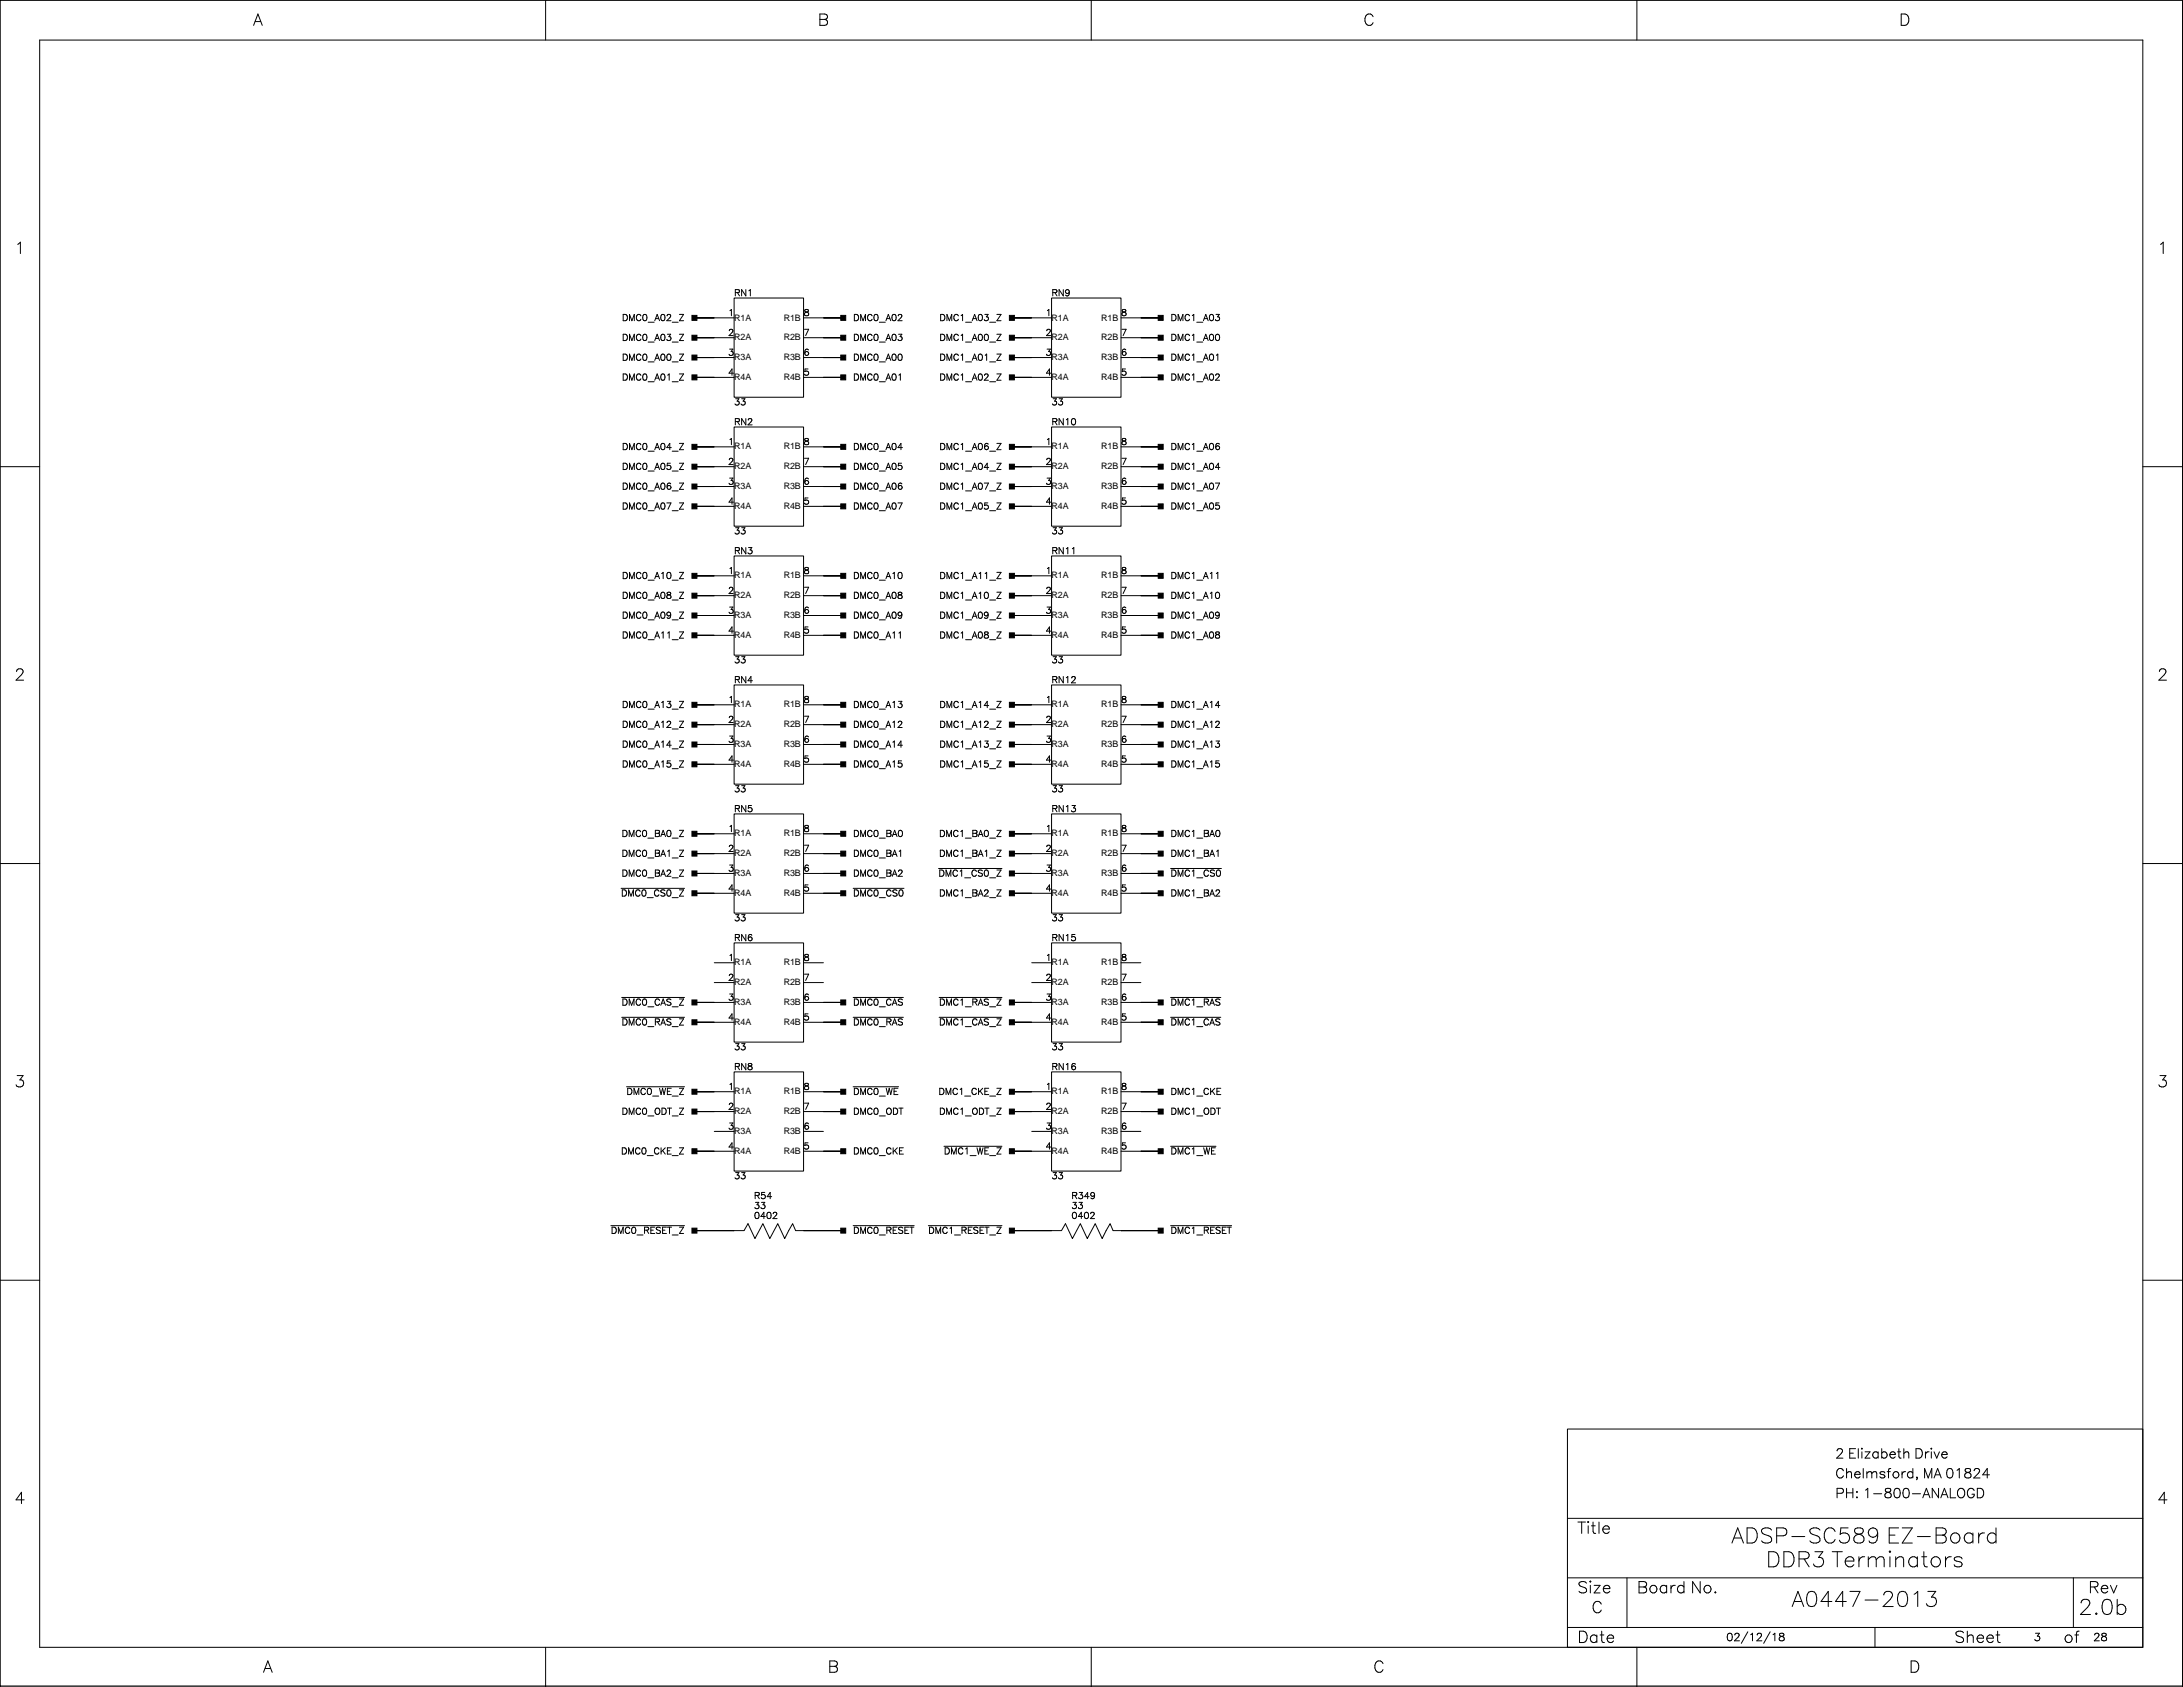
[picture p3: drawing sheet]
<svg xmlns="http://www.w3.org/2000/svg" width="559mm" height="432mm" viewBox="0 0 559 432" stroke-linecap="round" stroke-linejoin="round" font-family="sans-serif">
<defs><g id="words">
<g font-size="6">
<text x="443.2" y="393.9">ADSP-SC589 EZ-Boa</text>
<text x="505.8" y="393.9">r</text>
<text x="508.2" y="393.9">d</text>
<text x="452" y="400">DDR3 T</text>
<text x="471.8" y="400">er</text>
<text x="477.5" y="400">mi</text>
<text x="484.5" y="400">na</text>
<text x="491.5" y="400">t</text>
<text x="493.8" y="400">or</text>
<text x="499.7" y="400">s</text>
<text x="458.6" y="410.1">A04</text>
<text x="469.3" y="410.1">4</text>
<text x="473" y="410.1">7-201</text>
<text x="492.6" y="410.1">3</text>
<text x="532" y="412.2">2.0b</text>
</g>
<g font-size="4.2">
<text x="64.8" y="5.7">A</text>
<text x="209.3" y="5.7">B</text>
<text x="349" y="5.7">C</text>
<text x="486.1" y="5.7">D</text>
<text x="3.7" y="64.1">1</text>
<text x="552.2" y="64.1">1</text>
<text x="3.7" y="173.3">2</text>
<text x="552.2" y="173.3">2</text>
<text x="3.7" y="277.5">3</text>
<text x="552.2" y="277.5">3</text>
<text x="3.7" y="384.1">4</text>
<text x="552.2" y="384.1">4</text>
<text x="403.8" y="391.7">T</text>
<text x="408.8" y="391.7">l</text>
<text x="409.9" y="391.7">e</text>
<text x="403.8" y="407">Size</text>
<text x="419" y="407">Board</text>
<text x="432.7" y="407">N</text>
<text x="435.8" y="407">o.</text>
<text x="534.5" y="407">Rev</text>
<text x="407.4" y="412">C</text>
<text x="403.8" y="419.7">Dat</text>
<text x="411" y="419.7">e</text>
<text x="500.3" y="419.7">Sheet</text>
<text x="528.2" y="419.7">of</text>
<text x="67.3" y="427.3">A</text>
<text x="211.9" y="427.3">B</text>
<text x="351.5" y="427.3">C</text>
<text x="488.7" y="427.3">D</text>
</g>
<g font-size="3.5">
<text x="469.8" y="372.6">2 El</text>
<text x="469.8" y="377.6">Chel</text>
<text x="476.1" y="372.6">izabeth Drive</text>
<text x="477.4" y="377.6">msford</text>
<text x="490.1" y="377.6">, M</text>
<text x="495" y="377.6">A 01</text>
<text x="502.6" y="377.6">824</text>
<text x="469.8" y="382.7">PH</text>
<text x="474.8" y="382.7">: 1</text>
<text x="479.1" y="382.7">-800-AN</text>
<text x="496.7" y="382.7">ALOGD</text>
</g>
<g font-size="2.8">
<text x="441.9" y="419.4">02/12/18</text>
<text x="520.6" y="419.4">3</text>
<text x="535.8" y="419.4">28</text>
</g>
<g font-size="2.5">
<text x="187.9" y="75.2">RN1</text>
<text x="269.2" y="75.2">RN9</text>
<text x="159.2" y="81.6">DMC0_A02_Z</text>
<text x="186.4" y="80.3">1</text>
<text x="205.7" y="80.3">8</text>
<text x="218.4" y="81.6">DMC0_A02</text>
<text x="240.5" y="81.6">DMC1_A03_Z</text>
<text x="267.6" y="80.3">1</text>
<text x="287" y="80.3">8</text>
<text x="299.7" y="81.6">DMC1_A03</text>
<text x="159.2" y="86.6">DMC0_A03_Z</text>
<text x="186.4" y="85.4">2</text>
<text x="205.7" y="85.4">7</text>
<text x="218.4" y="86.6">DMC0_A03</text>
<text x="240.5" y="86.6">DMC1_A00_Z</text>
<text x="267.6" y="85.4">2</text>
<text x="287" y="85.4">7</text>
<text x="299.7" y="86.6">DMC1_A00</text>
<text x="159.2" y="91.7">DMC0_A00_Z</text>
<text x="186.4" y="95.5">4</text>
<text x="186.4" y="90.4">3</text>
<text x="205.7" y="95.5">5</text>
<text x="205.7" y="90.4">6</text>
<text x="218.4" y="91.7">DMC0_A00</text>
<text x="240.5" y="91.7">DMC1_A01_Z</text>
<text x="267.6" y="95.5">4</text>
<text x="267.6" y="90.4">3</text>
<text x="287" y="95.5">5</text>
<text x="287" y="90.4">6</text>
<text x="299.7" y="91.7">DMC1_A01</text>
<text x="159.2" y="96.8">DMC0_A01_Z</text>
<text x="218.4" y="96.8">DMC0_A01</text>
<text x="240.5" y="96.8">DMC1_A02_Z</text>
<text x="299.7" y="96.8">DMC1_A02</text>
<text x="187.9" y="103.1">33</text>
<text x="269.2" y="103.1">33</text>
<text x="186.4" y="113.3">1</text>
<text x="187.9" y="108.2">RN2</text>
<text x="205.7" y="113.3">8</text>
<text x="267.6" y="113.3">1</text>
<text x="269.2" y="108.2">RN10</text>
<text x="287" y="113.3">8</text>
<text x="159.2" y="114.6">DMC0_A04_Z</text>
<text x="159.2" y="119.6">DMC0_A05_Z</text>
<text x="186.4" y="118.4">2</text>
<text x="205.7" y="118.4">7</text>
<text x="218.4" y="114.6">DMC0_A04</text>
<text x="218.4" y="119.6">DMC0_A05</text>
<text x="240.5" y="119.6">DMC1_A04_Z</text>
<text x="240.5" y="114.6">DMC1_A06_Z</text>
<text x="267.6" y="118.4">2</text>
<text x="287" y="118.4">7</text>
<text x="299.7" y="119.6">DMC1_A04</text>
<text x="299.7" y="114.6">DMC1_A06</text>
<text x="159.2" y="124.7">DMC0_A06_Z</text>
<text x="186.4" y="123.5">3</text>
<text x="205.7" y="123.5">6</text>
<text x="218.4" y="124.7">DMC0_A06</text>
<text x="240.5" y="124.7">DMC1_A07_Z</text>
<text x="267.6" y="123.5">3</text>
<text x="287" y="123.5">6</text>
<text x="299.7" y="124.7">DMC1_A07</text>
<text x="159.2" y="129.8">DMC0_A07_Z</text>
<text x="186.4" y="128.5">4</text>
<text x="205.7" y="128.5">5</text>
<text x="218.4" y="129.8">DMC0_A07</text>
<text x="240.5" y="129.8">DMC1_A05_Z</text>
<text x="267.6" y="128.5">4</text>
<text x="287" y="128.5">5</text>
<text x="299.7" y="129.8">DMC1_A05</text>
<text x="187.9" y="136.1">33</text>
<text x="269.2" y="136.1">33</text>
<text x="187.9" y="141.2">RN3</text>
<text x="269.2" y="141.2">RN11</text>
<text x="159.2" y="147.6">DMC0_A10_Z</text>
<text x="186.4" y="146.3">1</text>
<text x="205.7" y="146.3">8</text>
<text x="218.4" y="147.6">DMC0_A10</text>
<text x="240.5" y="147.6">DMC1_A11_Z</text>
<text x="267.6" y="146.3">1</text>
<text x="287" y="146.3">8</text>
<text x="299.7" y="147.6">DMC1_A11</text>
<text x="159.2" y="152.7">DMC0_A08_Z</text>
<text x="186.4" y="151.4">2</text>
<text x="205.7" y="151.4">7</text>
<text x="218.4" y="152.7">DMC0_A08</text>
<text x="240.5" y="152.7">DMC1_A10_Z</text>
<text x="267.6" y="151.4">2</text>
<text x="287" y="151.4">7</text>
<text x="299.7" y="152.7">DMC1_A10</text>
<text x="159.2" y="157.7">DMC0_A09_Z</text>
<text x="186.4" y="161.5">4</text>
<text x="186.4" y="156.5">3</text>
<text x="205.7" y="161.5">5</text>
<text x="205.7" y="156.5">6</text>
<text x="218.4" y="157.7">DMC0_A09</text>
<text x="240.5" y="157.7">DMC1_A09_Z</text>
<text x="267.6" y="161.5">4</text>
<text x="267.6" y="156.5">3</text>
<text x="287" y="161.5">5</text>
<text x="287" y="156.5">6</text>
<text x="299.7" y="157.7">DMC1_A09</text>
<text x="159.2" y="162.8">DMC0_A11_Z</text>
<text x="218.4" y="162.8">DMC0_A11</text>
<text x="240.5" y="162.8">DMC1_A08_Z</text>
<text x="299.7" y="162.8">DMC1_A08</text>
<text x="187.9" y="169.2">33</text>
<text x="269.2" y="169.2">33</text>
<text x="186.4" y="179.3">1</text>
<text x="187.9" y="174.2">RN4</text>
<text x="205.7" y="179.3">8</text>
<text x="267.6" y="179.3">1</text>
<text x="269.2" y="174.2">RN12</text>
<text x="287" y="179.3">8</text>
<text x="159.2" y="180.6">DMC0_A13_Z</text>
<text x="159.2" y="185.7">DMC0_A12_Z</text>
<text x="186.4" y="184.4">2</text>
<text x="205.7" y="184.4">7</text>
<text x="218.4" y="180.6">DMC0_A13</text>
<text x="218.4" y="185.7">DMC0_A12</text>
<text x="240.5" y="180.6">DMC1_A14_Z</text>
<text x="240.5" y="185.7">DMC1_A12_Z</text>
<text x="267.6" y="184.4">2</text>
<text x="287" y="184.4">7</text>
<text x="299.7" y="180.6">DMC1_A14</text>
<text x="299.7" y="185.7">DMC1_A12</text>
<text x="159.2" y="190.7">DMC0_A14_Z</text>
<text x="186.4" y="189.5">3</text>
<text x="205.7" y="189.5">6</text>
<text x="218.4" y="190.7">DMC0_A14</text>
<text x="240.5" y="190.7">DMC1_A13_Z</text>
<text x="267.6" y="189.5">3</text>
<text x="287" y="189.5">6</text>
<text x="299.7" y="190.7">DMC1_A13</text>
<text x="159.2" y="195.8">DMC0_A15_Z</text>
<text x="186.4" y="194.6">4</text>
<text x="205.7" y="194.6">5</text>
<text x="218.4" y="195.8">DMC0_A15</text>
<text x="240.5" y="195.8">DMC1_A15_Z</text>
<text x="267.6" y="194.6">4</text>
<text x="287" y="194.6">5</text>
<text x="299.7" y="195.8">DMC1_A15</text>
<text x="187.9" y="202.2">33</text>
<text x="269.2" y="202.2">33</text>
<text x="187.9" y="207.3">RN5</text>
<text x="269.2" y="207.3">RN13</text>
<text x="159.1" y="213.6">DMC0_BA0_Z</text>
<text x="186.4" y="212.3">1</text>
<text x="205.7" y="212.3">8</text>
<text x="218.4" y="213.6">DMC0_BA0</text>
<text x="240.4" y="213.6">DMC1_BA0_Z</text>
<text x="267.6" y="212.3">1</text>
<text x="287" y="212.3">8</text>
<text x="299.7" y="213.6">DMC1_BA0</text>
<text x="159.1" y="218.7">DMC0_BA1_Z</text>
<text x="186.4" y="217.4">2</text>
<text x="205.7" y="217.4">7</text>
<text x="218.4" y="218.7">DMC0_BA1</text>
<text x="240.4" y="218.7">DMC1_BA1_Z</text>
<text x="267.6" y="217.4">2</text>
<text x="287" y="217.4">7</text>
<text x="299.7" y="218.7">DMC1_BA1</text>
<text x="159.1" y="223.8">DMC0_BA2_Z</text>
<text x="186.4" y="227.6">4</text>
<text x="186.4" y="222.5">3</text>
<text x="205.7" y="227.6">5</text>
<text x="205.7" y="222.5">6</text>
<text x="218.4" y="223.8">DMC0_BA2</text>
<text x="240.2" y="223.8">DMC1_CS0_Z</text>
<text x="267.6" y="227.6">4</text>
<text x="267.6" y="222.5">3</text>
<text x="287" y="227.6">5</text>
<text x="287" y="222.5">6</text>
<text x="299.7" y="223.8">DMC1_CS0</text>
<text x="159" y="228.8">DMC0_CS0_Z</text>
<text x="218.4" y="228.8">DMC0_CS0</text>
<text x="240.4" y="228.8">DMC1_BA2_Z</text>
<text x="299.7" y="228.8">DMC1_BA2</text>
<text x="187.9" y="235.2">33</text>
<text x="269.2" y="235.2">33</text>
<text x="186.4" y="245.3">1</text>
<text x="187.9" y="240.3">RN6</text>
<text x="205.7" y="245.3">8</text>
<text x="267.6" y="245.3">1</text>
<text x="269.2" y="240.3">RN15</text>
<text x="287" y="245.3">8</text>
<text x="186.4" y="250.4">2</text>
<text x="205.7" y="250.4">7</text>
<text x="267.6" y="250.4">2</text>
<text x="287" y="250.4">7</text>
<text x="159.1" y="256.8">DMC0_CAS_Z</text>
<text x="186.4" y="255.5">3</text>
<text x="205.7" y="255.5">6</text>
<text x="218.4" y="256.8">DMC0_CAS</text>
<text x="240.4" y="256.8">DMC1_RAS_Z</text>
<text x="267.6" y="255.5">3</text>
<text x="287" y="255.5">6</text>
<text x="299.7" y="256.8">DMC1_RAS</text>
<text x="159.1" y="261.9">DMC0_RAS_Z</text>
<text x="186.4" y="260.6">4</text>
<text x="205.7" y="260.6">5</text>
<text x="218.4" y="261.9">DMC0_RAS</text>
<text x="240.4" y="261.9">DMC1_CAS_Z</text>
<text x="267.6" y="260.6">4</text>
<text x="287" y="260.6">5</text>
<text x="299.7" y="261.9">DMC1_CAS</text>
<text x="187.9" y="268.2">33</text>
<text x="269.2" y="268.2">33</text>
<text x="187.9" y="273.3">RN8</text>
<text x="269.2" y="273.3">RN16</text>
<text x="160.4" y="279.6">DMC0_WE_Z</text>
<text x="186.4" y="278.4">1</text>
<text x="205.7" y="278.4">8</text>
<text x="218.4" y="279.6">DMC0_WE</text>
<text x="240.2" y="279.6">DMC1_CKE_Z</text>
<text x="267.6" y="278.4">1</text>
<text x="287" y="278.4">8</text>
<text x="299.7" y="279.6">DMC1_CKE</text>
<text x="159.1" y="284.7">DMC0_ODT_Z</text>
<text x="186.4" y="283.4">2</text>
<text x="205.7" y="283.4">7</text>
<text x="218.4" y="284.7">DMC0_ODT</text>
<text x="240.4" y="284.7">DMC1_ODT_Z</text>
<text x="267.6" y="283.4">2</text>
<text x="287" y="283.4">7</text>
<text x="299.7" y="284.7">DMC1_ODT</text>
<text x="186.4" y="293.6">4</text>
<text x="186.4" y="288.5">3</text>
<text x="205.7" y="293.6">5</text>
<text x="205.7" y="288.5">6</text>
<text x="267.6" y="293.6">4</text>
<text x="267.6" y="288.5">3</text>
<text x="287" y="293.6">5</text>
<text x="287" y="288.5">6</text>
<text x="159" y="294.9">DMC0_CKE_Z</text>
<text x="218.4" y="294.9">DMC0_CKE</text>
<text x="241.6" y="294.9">DMC1_WE_Z</text>
<text x="299.7" y="294.9">DMC1_WE</text>
<text x="187.9" y="301.2">33</text>
<text x="269.2" y="301.2">33</text>
<text x="193" y="311.4">0402</text>
<text x="193" y="308.8">33</text>
<text x="193" y="306.3">R54</text>
<text x="274.3" y="306.3">R349</text>
<text x="274.3" y="308.8">33</text>
<text x="274.3" y="311.4">0402</text>
<text x="156.4" y="315.2">DMC0_RESET_Z</text>
<text x="218.4" y="315.2">DMC0_RESET</text>
<text x="237.6" y="315.2">DMC1_RESET_Z</text>
<text x="299.7" y="315.2">DMC1_RESET</text>
</g>
<g font-size="2.3">
<text x="187.9" y="82">R1A</text>
<text x="200.6" y="82">R1B</text>
<text x="269.2" y="82">R1A</text>
<text x="281.9" y="82">R1B</text>
<text x="187.9" y="87.1">R2A</text>
<text x="200.6" y="87.1">R2B</text>
<text x="269.2" y="87.1">R2A</text>
<text x="281.9" y="87.1">R2B</text>
<text x="187.9" y="92.2">R3A</text>
<text x="200.6" y="92.2">R3B</text>
<text x="269.2" y="92.2">R3A</text>
<text x="281.9" y="92.2">R3B</text>
<text x="187.9" y="97.3">R4A</text>
<text x="200.6" y="97.3">R4B</text>
<text x="269.2" y="97.3">R4A</text>
<text x="281.9" y="97.3">R4B</text>
<text x="187.9" y="115.1">R1A</text>
<text x="200.6" y="115.1">R1B</text>
<text x="269.2" y="115.1">R1A</text>
<text x="281.9" y="115.1">R1B</text>
<text x="187.9" y="120.1">R2A</text>
<text x="187.9" y="125.2">R3A</text>
<text x="200.6" y="120.1">R2B</text>
<text x="200.6" y="125.2">R3B</text>
<text x="269.2" y="120.1">R2A</text>
<text x="269.2" y="125.2">R3A</text>
<text x="281.9" y="120.1">R2B</text>
<text x="281.9" y="125.2">R3B</text>
<text x="187.9" y="130.3">R4A</text>
<text x="200.6" y="130.3">R4B</text>
<text x="269.2" y="130.3">R4A</text>
<text x="281.9" y="130.3">R4B</text>
<text x="187.9" y="148.1">R1A</text>
<text x="200.6" y="148.1">R1B</text>
<text x="269.2" y="148.1">R1A</text>
<text x="281.9" y="148.1">R1B</text>
<text x="187.9" y="153.1">R2A</text>
<text x="200.6" y="153.1">R2B</text>
<text x="269.2" y="153.1">R2A</text>
<text x="281.9" y="153.1">R2B</text>
<text x="187.9" y="158.2">R3A</text>
<text x="200.6" y="158.2">R3B</text>
<text x="269.2" y="158.2">R3A</text>
<text x="281.9" y="158.2">R3B</text>
<text x="187.9" y="163.3">R4A</text>
<text x="200.6" y="163.3">R4B</text>
<text x="269.2" y="163.3">R4A</text>
<text x="281.9" y="163.3">R4B</text>
<text x="187.9" y="181.1">R1A</text>
<text x="200.6" y="181.1">R1B</text>
<text x="269.2" y="181.1">R1A</text>
<text x="281.9" y="181.1">R1B</text>
<text x="187.9" y="186.2">R2A</text>
<text x="187.9" y="191.2">R3A</text>
<text x="200.6" y="186.2">R2B</text>
<text x="200.6" y="191.2">R3B</text>
<text x="269.2" y="186.2">R2A</text>
<text x="269.2" y="191.2">R3A</text>
<text x="281.9" y="186.2">R2B</text>
<text x="281.9" y="191.2">R3B</text>
<text x="187.9" y="196.3">R4A</text>
<text x="200.6" y="196.3">R4B</text>
<text x="269.2" y="196.3">R4A</text>
<text x="281.9" y="196.3">R4B</text>
<text x="187.9" y="214.1">R1A</text>
<text x="200.6" y="214.1">R1B</text>
<text x="269.2" y="214.1">R1A</text>
<text x="281.9" y="214.1">R1B</text>
<text x="187.9" y="219.2">R2A</text>
<text x="200.6" y="219.2">R2B</text>
<text x="269.2" y="219.2">R2A</text>
<text x="281.9" y="219.2">R2B</text>
<text x="187.9" y="224.2">R3A</text>
<text x="200.6" y="224.2">R3B</text>
<text x="269.2" y="224.2">R3A</text>
<text x="281.9" y="224.2">R3B</text>
<text x="187.9" y="229.3">R4A</text>
<text x="200.6" y="229.3">R4B</text>
<text x="269.2" y="229.3">R4A</text>
<text x="281.9" y="229.3">R4B</text>
<text x="187.9" y="247.1">R1A</text>
<text x="200.6" y="247.1">R1B</text>
<text x="269.2" y="247.1">R1A</text>
<text x="281.9" y="247.1">R1B</text>
<text x="187.9" y="252.2">R2A</text>
<text x="187.9" y="257.3">R3A</text>
<text x="200.6" y="252.2">R2B</text>
<text x="200.6" y="257.3">R3B</text>
<text x="269.2" y="252.2">R2A</text>
<text x="269.2" y="257.3">R3A</text>
<text x="281.9" y="252.2">R2B</text>
<text x="281.9" y="257.3">R3B</text>
<text x="187.9" y="262.3">R4A</text>
<text x="200.6" y="262.3">R4B</text>
<text x="269.2" y="262.3">R4A</text>
<text x="281.9" y="262.3">R4B</text>
<text x="187.9" y="280.1">R1A</text>
<text x="200.6" y="280.1">R1B</text>
<text x="269.2" y="280.1">R1A</text>
<text x="281.9" y="280.1">R1B</text>
<text x="187.9" y="285.2">R2A</text>
<text x="200.6" y="285.2">R2B</text>
<text x="269.2" y="285.2">R2A</text>
<text x="281.9" y="285.2">R2B</text>
<text x="187.9" y="290.3">R3A</text>
<text x="200.6" y="290.3">R3B</text>
<text x="269.2" y="290.3">R3A</text>
<text x="281.9" y="290.3">R3B</text>
<text x="187.9" y="295.3">R4A</text>
<text x="200.6" y="295.3">R4B</text>
<text x="269.2" y="295.3">R4A</text>
<text x="281.9" y="295.3">R4B</text>
</g>
</g></defs>
<g fill="none" stroke="#000" stroke-width=".26">
<path d="M558.7 -.1v431.6h-558.7v-431.5M0 .1h558.7v431.7h-558.7zM10.2 10.3h538.3v411.3h-538.3zM139.7 .1v10.2M279.3 .1v10.2M419 .1v10.2M187.9 76.3h17.8v25.4h-17.8zM269.2 76.3h17.8v25.4h-17.8zM177.8 81.4h10.1M177.8 86.4h10.1M177.8 91.5h10.1M177.8 96.6h10.1"/>
<path d="M205.7 81.4h10.2M205.7 86.4h10.2M205.7 91.5h10.2M205.7 96.6h10.2M259 81.4h10.2M259 86.4h10.2M259 91.5h10.2M259 96.6h10.2M287 81.4h10.1M287 86.4h10.1M287 91.5h10.1M287 96.6h10.1"/>
<path d="M0 119.5h10.2M177.8 119.5h10.1M177.8 114.4h10.1M187.9 109.3h17.8v25.4h-17.8zM205.7 119.5h10.2M205.7 114.4h10.2M259 119.5h10.2M259 114.4h10.2M269.2 109.3h17.8v25.4h-17.8zM287 119.5h10.1M287 114.4h10.1M548.5 119.5h10.2"/>
<path d="M177.8 124.5h10.1M177.8 129.6h10.1M205.7 124.5h10.2M205.7 129.6h10.2M259 124.5h10.2M259 129.6h10.2M287 124.5h10.1M287 129.6h10.1M177.8 147.4h10.1M177.8 152.5h10.1M177.8 157.5h10.1M187.9 142.3h17.8v25.4h-17.8z"/>
<path d="M205.7 147.4h10.2M205.7 152.5h10.2M205.7 157.5h10.2M259 147.4h10.2M259 152.5h10.2M259 157.5h10.2M269.2 142.3h17.8v25.4h-17.8zM287 147.4h10.1M287 152.5h10.1M287 157.5h10.1M177.8 162.6h10.1M187.9 175.3h17.8v25.4h-17.8z"/>
<path d="M205.7 162.6h10.2M259 162.6h10.2M269.2 175.3h17.8v25.4h-17.8zM287 162.6h10.1M177.8 180.4h10.1M177.8 185.5h10.1M177.8 190.6h10.1M177.8 195.6h10.1M205.7 180.4h10.2M205.7 185.5h10.2M205.7 190.6h10.2M205.7 195.6h10.2"/>
<path d="M259 180.4h10.2M259 185.5h10.2M259 190.6h10.2M259 195.6h10.2M287 180.4h10.1M287 185.5h10.1M287 190.6h10.1M287 195.6h10.1M177.8 213.4h10.1M177.8 218.5h10.1M187.9 208.3h17.8v25.4h-17.8zM205.7 213.4h10.2"/>
<path d="M205.7 218.5h10.2M259 213.4h10.2M259 218.5h10.2M269.2 208.3h17.8v25.4h-17.8zM287 213.4h10.1M287 218.5h10.1M0 221h10.2M159 227.4h16.2M177.8 223.6h10.1M177.8 228.6h10.1M205.7 223.6h10.2M205.7 228.6h10.2"/>
<path d="M218.4 227.4h13M240.2 222.3h16.3M259 223.6h10.2M259 228.6h10.2M287 223.6h10.1M287 228.6h10.1M299.7 222.3h13M548.5 221h10.2M159.1 255.3h16.1M177.8 256.6h10.1M182.8 246.4h5.1M182.8 251.5h5.1"/>
<path d="M187.9 241.3h17.8v25.4h-17.8zM205.7 246.4h5.1M205.7 251.5h5.1M205.7 256.6h10.2M218.4 255.3h12.8M240.4 255.3h16.1M259 256.6h10.2M264.1 246.4h5.1M264.1 251.5h5.1M269.2 241.3h17.8v25.4h-17.8zM287 246.4h5M287 251.5h5"/>
<path d="M287 256.6h10.1M299.7 255.3h12.8M159.1 260.4h16.1M160.4 278.2h14.8M177.8 261.7h10.1M177.8 279.4h10.1M187.9 274.4h17.8v25.3h-17.8zM205.7 261.7h10.2M205.7 279.4h10.2M218.4 260.4h12.8M218.4 278.2h11.6M240.4 260.4h16.1"/>
<path d="M259 261.7h10.2M259 279.4h10.2M269.2 274.4h17.8v25.3h-17.8zM287 261.7h10.1M287 279.4h10.1M299.7 260.4h12.8M177.8 284.5h10.1M177.8 294.7h10.1M182.8 289.6h5.1M205.7 284.5h10.2M205.7 289.6h5.1M205.7 294.7h10.2"/>
<path d="M241.6 293.4h14.9M259 284.5h10.2M259 294.7h10.2M264.1 289.6h5.1M287 284.5h10.1M287 289.6h5M287 294.7h10.1M299.7 293.4h11.6M156.4 313.7h18.8M177.8 315h12.7l1-1.8 1.7 3.8 2.1-3.8 1.8 3.8 2-3.8 1.8 3.8 2-3.8 .8 1.8h12.2M218.4 313.7h15.6M237.6 313.7h18.9"/>
<path d="M259 315h12.7l1-1.8 1.8 3.8 2-3.8 1.8 3.8 2.1-3.8 1.7 3.8 2.1-3.8 .7 1.8h12.2M299.7 313.7h15.6M0 327.7h10.2M548.5 327.7h10.2M401.2 365.8h147.3v55.8h-147.3zM401.2 388.6h147.3M407.4 390.5h.9M401.2 403.9h147.3M401.2 416.6h147.3M416.5 403.9v12.7M447.4 417.7l-1.7 2.9M453.1 417.7l-1.6 2.9"/>
<path d="M480 416.6v5M530.7 403.9v12.7M139.7 421.6v10.2M279.3 421.6v10.2M419 421.6v10.2"/>
</g>
<g fill="#000" stroke="#000" stroke-width=".26">
<path d="M177.1 90.9h1.3v1.3h-1.3z" fill-rule="evenodd"/>
<path d="M177.1 96h1.3v1.2h-1.3z" fill-rule="evenodd"/>
<path d="M177.1 80.7h1.3v1.3h-1.3z" fill-rule="evenodd"/>
<path d="M177.1 85.8h1.3v1.3h-1.3z" fill-rule="evenodd"/>
<path d="M177.8 91.5h5z" fill-rule="evenodd"/>
<path d="M177.8 96.6h5z" fill-rule="evenodd"/>
<path d="M177.8 81.4h5z" fill-rule="evenodd"/>
<path d="M177.8 86.4h5z" fill-rule="evenodd"/>
<path d="M215.2 90.9h1.3v1.3h-1.3z" fill-rule="evenodd"/>
<path d="M215.2 96h1.3v1.2h-1.3z" fill-rule="evenodd"/>
<path d="M215.2 80.7h1.3v1.3h-1.3z" fill-rule="evenodd"/>
<path d="M215.2 85.8h1.3v1.3h-1.3z" fill-rule="evenodd"/>
<path d="M210.8 91.5h5.1z" fill-rule="evenodd"/>
<path d="M210.8 96.6h5.1z" fill-rule="evenodd"/>
<path d="M210.8 81.4h5.1z" fill-rule="evenodd"/>
<path d="M210.8 86.4h5.1z" fill-rule="evenodd"/>
<path d="M258.4 85.8h1.3v1.3h-1.3z" fill-rule="evenodd"/>
<path d="M258.4 90.9h1.3v1.3h-1.3z" fill-rule="evenodd"/>
<path d="M258.4 96h1.3v1.2h-1.3z" fill-rule="evenodd"/>
<path d="M258.4 80.7h1.3v1.3h-1.3z" fill-rule="evenodd"/>
<path d="M259 86.4h5.1z" fill-rule="evenodd"/>
<path d="M259 91.5h5.1z" fill-rule="evenodd"/>
<path d="M259 96.6h5.1z" fill-rule="evenodd"/>
<path d="M259 81.4h5.1z" fill-rule="evenodd"/>
<path d="M296.5 85.8h1.2v1.3h-1.2z" fill-rule="evenodd"/>
<path d="M296.5 90.9h1.2v1.3h-1.2z" fill-rule="evenodd"/>
<path d="M296.5 96h1.2v1.2h-1.2z" fill-rule="evenodd"/>
<path d="M296.5 80.7h1.2v1.3h-1.2z" fill-rule="evenodd"/>
<path d="M292 86.4h5.1z" fill-rule="evenodd"/>
<path d="M292 91.5h5.1z" fill-rule="evenodd"/>
<path d="M292 96.6h5.1z" fill-rule="evenodd"/>
<path d="M292 81.4h5.1z" fill-rule="evenodd"/>
<path d="M177.1 113.7h1.3v1.3h-1.3z" fill-rule="evenodd"/>
<path d="M177.8 114.4h5z" fill-rule="evenodd"/>
<path d="M177.8 119.5h5z" fill-rule="evenodd"/>
<path d="M215.2 113.7h1.3v1.3h-1.3z" fill-rule="evenodd"/>
<path d="M210.8 114.4h5.1z" fill-rule="evenodd"/>
<path d="M210.8 119.5h5.1z" fill-rule="evenodd"/>
<path d="M258.4 113.7h1.3v1.3h-1.3z" fill-rule="evenodd"/>
<path d="M259 119.5h5.1z" fill-rule="evenodd"/>
<path d="M259 114.4h5.1z" fill-rule="evenodd"/>
<path d="M296.5 113.7h1.2v1.3h-1.2z" fill-rule="evenodd"/>
<path d="M292 119.5h5.1z" fill-rule="evenodd"/>
<path d="M292 114.4h5.1z" fill-rule="evenodd"/>
<path d="M177.1 118.8h1.3v1.3h-1.3z" fill-rule="evenodd"/>
<path d="M177.1 123.9h1.3v1.3h-1.3z" fill-rule="evenodd"/>
<path d="M177.1 129h1.3v1.2h-1.3z" fill-rule="evenodd"/>
<path d="M177.8 124.5h5z" fill-rule="evenodd"/>
<path d="M177.8 129.6h5z" fill-rule="evenodd"/>
<path d="M215.2 118.8h1.3v1.3h-1.3z" fill-rule="evenodd"/>
<path d="M215.2 123.9h1.3v1.3h-1.3z" fill-rule="evenodd"/>
<path d="M215.2 129h1.3v1.2h-1.3z" fill-rule="evenodd"/>
<path d="M210.8 124.5h5.1z" fill-rule="evenodd"/>
<path d="M210.8 129.6h5.1z" fill-rule="evenodd"/>
<path d="M258.4 118.8h1.3v1.3h-1.3z" fill-rule="evenodd"/>
<path d="M258.4 129h1.3v1.2h-1.3z" fill-rule="evenodd"/>
<path d="M258.4 123.9h1.3v1.3h-1.3z" fill-rule="evenodd"/>
<path d="M259 129.6h5.1z" fill-rule="evenodd"/>
<path d="M259 124.5h5.1z" fill-rule="evenodd"/>
<path d="M296.5 118.8h1.2v1.3h-1.2z" fill-rule="evenodd"/>
<path d="M296.5 129h1.2v1.2h-1.2z" fill-rule="evenodd"/>
<path d="M296.5 123.9h1.2v1.3h-1.2z" fill-rule="evenodd"/>
<path d="M292 129.6h5.1z" fill-rule="evenodd"/>
<path d="M292 124.5h5.1z" fill-rule="evenodd"/>
<path d="M177.1 151.8h1.3v1.3h-1.3z" fill-rule="evenodd"/>
<path d="M177.1 156.9h1.3v1.3h-1.3z" fill-rule="evenodd"/>
<path d="M177.1 146.7h1.3v1.3h-1.3z" fill-rule="evenodd"/>
<path d="M177.8 152.5h5z" fill-rule="evenodd"/>
<path d="M177.8 157.5h5z" fill-rule="evenodd"/>
<path d="M177.8 147.4h5z" fill-rule="evenodd"/>
<path d="M215.2 151.8h1.3v1.3h-1.3z" fill-rule="evenodd"/>
<path d="M215.2 156.9h1.3v1.3h-1.3z" fill-rule="evenodd"/>
<path d="M215.2 146.7h1.3v1.3h-1.3z" fill-rule="evenodd"/>
<path d="M210.8 152.5h5.1z" fill-rule="evenodd"/>
<path d="M210.8 157.5h5.1z" fill-rule="evenodd"/>
<path d="M210.8 147.4h5.1z" fill-rule="evenodd"/>
<path d="M258.4 156.9h1.3v1.3h-1.3z" fill-rule="evenodd"/>
<path d="M258.4 151.8h1.3v1.3h-1.3z" fill-rule="evenodd"/>
<path d="M258.4 146.7h1.3v1.3h-1.3z" fill-rule="evenodd"/>
<path d="M259 157.5h5.1z" fill-rule="evenodd"/>
<path d="M259 152.5h5.1z" fill-rule="evenodd"/>
<path d="M259 147.4h5.1z" fill-rule="evenodd"/>
<path d="M296.5 156.9h1.2v1.3h-1.2z" fill-rule="evenodd"/>
<path d="M296.5 151.8h1.2v1.3h-1.2z" fill-rule="evenodd"/>
<path d="M296.5 146.7h1.2v1.3h-1.2z" fill-rule="evenodd"/>
<path d="M292 157.5h5.1z" fill-rule="evenodd"/>
<path d="M292 152.5h5.1z" fill-rule="evenodd"/>
<path d="M292 147.4h5.1z" fill-rule="evenodd"/>
<path d="M177.1 162h1.3v1.3h-1.3z" fill-rule="evenodd"/>
<path d="M177.8 162.6h5z" fill-rule="evenodd"/>
<path d="M215.2 162h1.3v1.3h-1.3z" fill-rule="evenodd"/>
<path d="M210.8 162.6h5.1z" fill-rule="evenodd"/>
<path d="M258.4 162h1.3v1.3h-1.3z" fill-rule="evenodd"/>
<path d="M259 162.6h5.1z" fill-rule="evenodd"/>
<path d="M296.5 162h1.2v1.3h-1.2z" fill-rule="evenodd"/>
<path d="M292 162.6h5.1z" fill-rule="evenodd"/>
<path d="M177.1 179.8h1.3v1.2h-1.3z" fill-rule="evenodd"/>
<path d="M177.1 184.8h1.3v1.3h-1.3z" fill-rule="evenodd"/>
<path d="M177.1 189.9h1.3v1.3h-1.3z" fill-rule="evenodd"/>
<path d="M177.1 195h1.3v1.3h-1.3z" fill-rule="evenodd"/>
<path d="M177.8 180.4h5z" fill-rule="evenodd"/>
<path d="M177.8 185.5h5z" fill-rule="evenodd"/>
<path d="M177.8 190.6h5z" fill-rule="evenodd"/>
<path d="M177.8 195.6h5z" fill-rule="evenodd"/>
<path d="M215.2 179.8h1.3v1.2h-1.3z" fill-rule="evenodd"/>
<path d="M215.2 184.8h1.3v1.3h-1.3z" fill-rule="evenodd"/>
<path d="M215.2 189.9h1.3v1.3h-1.3z" fill-rule="evenodd"/>
<path d="M215.2 195h1.3v1.3h-1.3z" fill-rule="evenodd"/>
<path d="M210.8 180.4h5.1z" fill-rule="evenodd"/>
<path d="M210.8 185.5h5.1z" fill-rule="evenodd"/>
<path d="M210.8 190.6h5.1z" fill-rule="evenodd"/>
<path d="M210.8 195.6h5.1z" fill-rule="evenodd"/>
<path d="M258.4 179.8h1.3v1.2h-1.3z" fill-rule="evenodd"/>
<path d="M258.4 184.8h1.3v1.3h-1.3z" fill-rule="evenodd"/>
<path d="M258.4 189.9h1.3v1.3h-1.3z" fill-rule="evenodd"/>
<path d="M258.4 195h1.3v1.3h-1.3z" fill-rule="evenodd"/>
<path d="M259 180.4h5.1z" fill-rule="evenodd"/>
<path d="M259 185.5h5.1z" fill-rule="evenodd"/>
<path d="M259 190.6h5.1z" fill-rule="evenodd"/>
<path d="M259 195.6h5.1z" fill-rule="evenodd"/>
<path d="M296.5 179.8h1.2v1.2h-1.2z" fill-rule="evenodd"/>
<path d="M296.5 184.8h1.2v1.3h-1.2z" fill-rule="evenodd"/>
<path d="M296.5 189.9h1.2v1.3h-1.2z" fill-rule="evenodd"/>
<path d="M296.5 195h1.2v1.3h-1.2z" fill-rule="evenodd"/>
<path d="M292 180.4h5.1z" fill-rule="evenodd"/>
<path d="M292 185.5h5.1z" fill-rule="evenodd"/>
<path d="M292 190.6h5.1z" fill-rule="evenodd"/>
<path d="M292 195.6h5.1z" fill-rule="evenodd"/>
<path d="M177.1 217.9h1.3v1.2h-1.3z" fill-rule="evenodd"/>
<path d="M177.1 212.8h1.3v1.2h-1.3z" fill-rule="evenodd"/>
<path d="M177.8 218.5h5z" fill-rule="evenodd"/>
<path d="M177.8 213.4h5z" fill-rule="evenodd"/>
<path d="M215.2 217.9h1.3v1.2h-1.3z" fill-rule="evenodd"/>
<path d="M215.2 212.8h1.3v1.2h-1.3z" fill-rule="evenodd"/>
<path d="M210.8 218.5h5.1z" fill-rule="evenodd"/>
<path d="M210.8 213.4h5.1z" fill-rule="evenodd"/>
<path d="M258.4 217.9h1.3v1.2h-1.3z" fill-rule="evenodd"/>
<path d="M258.4 212.8h1.3v1.2h-1.3z" fill-rule="evenodd"/>
<path d="M259 218.5h5.1z" fill-rule="evenodd"/>
<path d="M259 213.4h5.1z" fill-rule="evenodd"/>
<path d="M296.5 217.9h1.2v1.2h-1.2z" fill-rule="evenodd"/>
<path d="M296.5 212.8h1.2v1.2h-1.2z" fill-rule="evenodd"/>
<path d="M292 218.5h5.1z" fill-rule="evenodd"/>
<path d="M292 213.4h5.1z" fill-rule="evenodd"/>
<path d="M177.1 222.9h1.3v1.3h-1.3z" fill-rule="evenodd"/>
<path d="M177.1 228h1.3v1.3h-1.3z" fill-rule="evenodd"/>
<path d="M177.8 223.6h5z" fill-rule="evenodd"/>
<path d="M177.8 228.6h5z" fill-rule="evenodd"/>
<path d="M215.2 222.9h1.3v1.3h-1.3z" fill-rule="evenodd"/>
<path d="M215.2 228h1.3v1.3h-1.3z" fill-rule="evenodd"/>
<path d="M210.8 223.6h5.1z" fill-rule="evenodd"/>
<path d="M210.8 228.6h5.1z" fill-rule="evenodd"/>
<path d="M258.4 228h1.3v1.3h-1.3z" fill-rule="evenodd"/>
<path d="M258.4 222.9h1.3v1.3h-1.3z" fill-rule="evenodd"/>
<path d="M259 228.6h5.1z" fill-rule="evenodd"/>
<path d="M259 223.6h5.1z" fill-rule="evenodd"/>
<path d="M296.5 228h1.2v1.3h-1.2z" fill-rule="evenodd"/>
<path d="M296.5 222.9h1.2v1.3h-1.2z" fill-rule="evenodd"/>
<path d="M292 228.6h5.1z" fill-rule="evenodd"/>
<path d="M292 223.6h5.1z" fill-rule="evenodd"/>
<path d="M177.1 255.9h1.3v1.3h-1.3z" fill-rule="evenodd"/>
<path d="M177.8 256.6h5z" fill-rule="evenodd"/>
<path d="M215.2 255.9h1.3v1.3h-1.3z" fill-rule="evenodd"/>
<path d="M210.8 256.6h5.1z" fill-rule="evenodd"/>
<path d="M258.4 255.9h1.3v1.3h-1.3z" fill-rule="evenodd"/>
<path d="M259 256.6h5.1z" fill-rule="evenodd"/>
<path d="M296.5 255.9h1.2v1.3h-1.2z" fill-rule="evenodd"/>
<path d="M292 256.6h5.1z" fill-rule="evenodd"/>
<path d="M177.1 261h1.3v1.3h-1.3z" fill-rule="evenodd"/>
<path d="M177.8 261.7h5z" fill-rule="evenodd"/>
<path d="M177.8 279.4h5z" fill-rule="evenodd"/>
<path d="M215.2 261h1.3v1.3h-1.3z" fill-rule="evenodd"/>
<path d="M210.8 261.7h5.1z" fill-rule="evenodd"/>
<path d="M210.8 279.4h5.1z" fill-rule="evenodd"/>
<path d="M258.4 261h1.3v1.3h-1.3z" fill-rule="evenodd"/>
<path d="M259 261.7h5.1z" fill-rule="evenodd"/>
<path d="M259 279.4h5.1z" fill-rule="evenodd"/>
<path d="M296.5 261h1.2v1.3h-1.2z" fill-rule="evenodd"/>
<path d="M292 261.7h5.1z" fill-rule="evenodd"/>
<path d="M292 279.4h5.1z" fill-rule="evenodd"/>
<path d="M177.1 283.9h1.3v1.2h-1.3z" fill-rule="evenodd"/>
<path d="M177.1 278.8h1.3v1.3h-1.3z" fill-rule="evenodd"/>
<path d="M177.1 294h1.3v1.3h-1.3z" fill-rule="evenodd"/>
<path d="M177.8 284.5h5z" fill-rule="evenodd"/>
<path d="M177.8 294.7h5z" fill-rule="evenodd"/>
<path d="M215.2 283.9h1.3v1.2h-1.3z" fill-rule="evenodd"/>
<path d="M215.2 278.8h1.3v1.3h-1.3z" fill-rule="evenodd"/>
<path d="M215.2 294h1.3v1.3h-1.3z" fill-rule="evenodd"/>
<path d="M210.8 284.5h5.1z" fill-rule="evenodd"/>
<path d="M210.8 294.7h5.1z" fill-rule="evenodd"/>
<path d="M258.4 283.9h1.3v1.2h-1.3z" fill-rule="evenodd"/>
<path d="M258.4 294h1.3v1.3h-1.3z" fill-rule="evenodd"/>
<path d="M258.4 278.8h1.3v1.3h-1.3z" fill-rule="evenodd"/>
<path d="M259 284.5h5.1z" fill-rule="evenodd"/>
<path d="M259 294.7h5.1z" fill-rule="evenodd"/>
<path d="M296.5 283.9h1.2v1.2h-1.2z" fill-rule="evenodd"/>
<path d="M296.5 294h1.2v1.3h-1.2z" fill-rule="evenodd"/>
<path d="M296.5 278.8h1.2v1.3h-1.2z" fill-rule="evenodd"/>
<path d="M292 284.5h5.1z" fill-rule="evenodd"/>
<path d="M292 294.7h5.1z" fill-rule="evenodd"/>
<path d="M177.1 314.4h1.3v1.2h-1.3z" fill-rule="evenodd"/>
<path d="M177.8 315h10.1z" fill-rule="evenodd"/>
<path d="M215.2 314.4h1.3v1.2h-1.3z" fill-rule="evenodd"/>
<path d="M205.7 315h10.2z" fill-rule="evenodd"/>
<path d="M258.4 314.4h1.3v1.2h-1.3z" fill-rule="evenodd"/>
<path d="M259 315h10.2z" fill-rule="evenodd"/>
<path d="M296.5 314.4h1.2v1.2h-1.2z" fill-rule="evenodd"/>
<path d="M287 315h10.1z" fill-rule="evenodd"/>
</g>
<use href="#words"/>
</svg>
